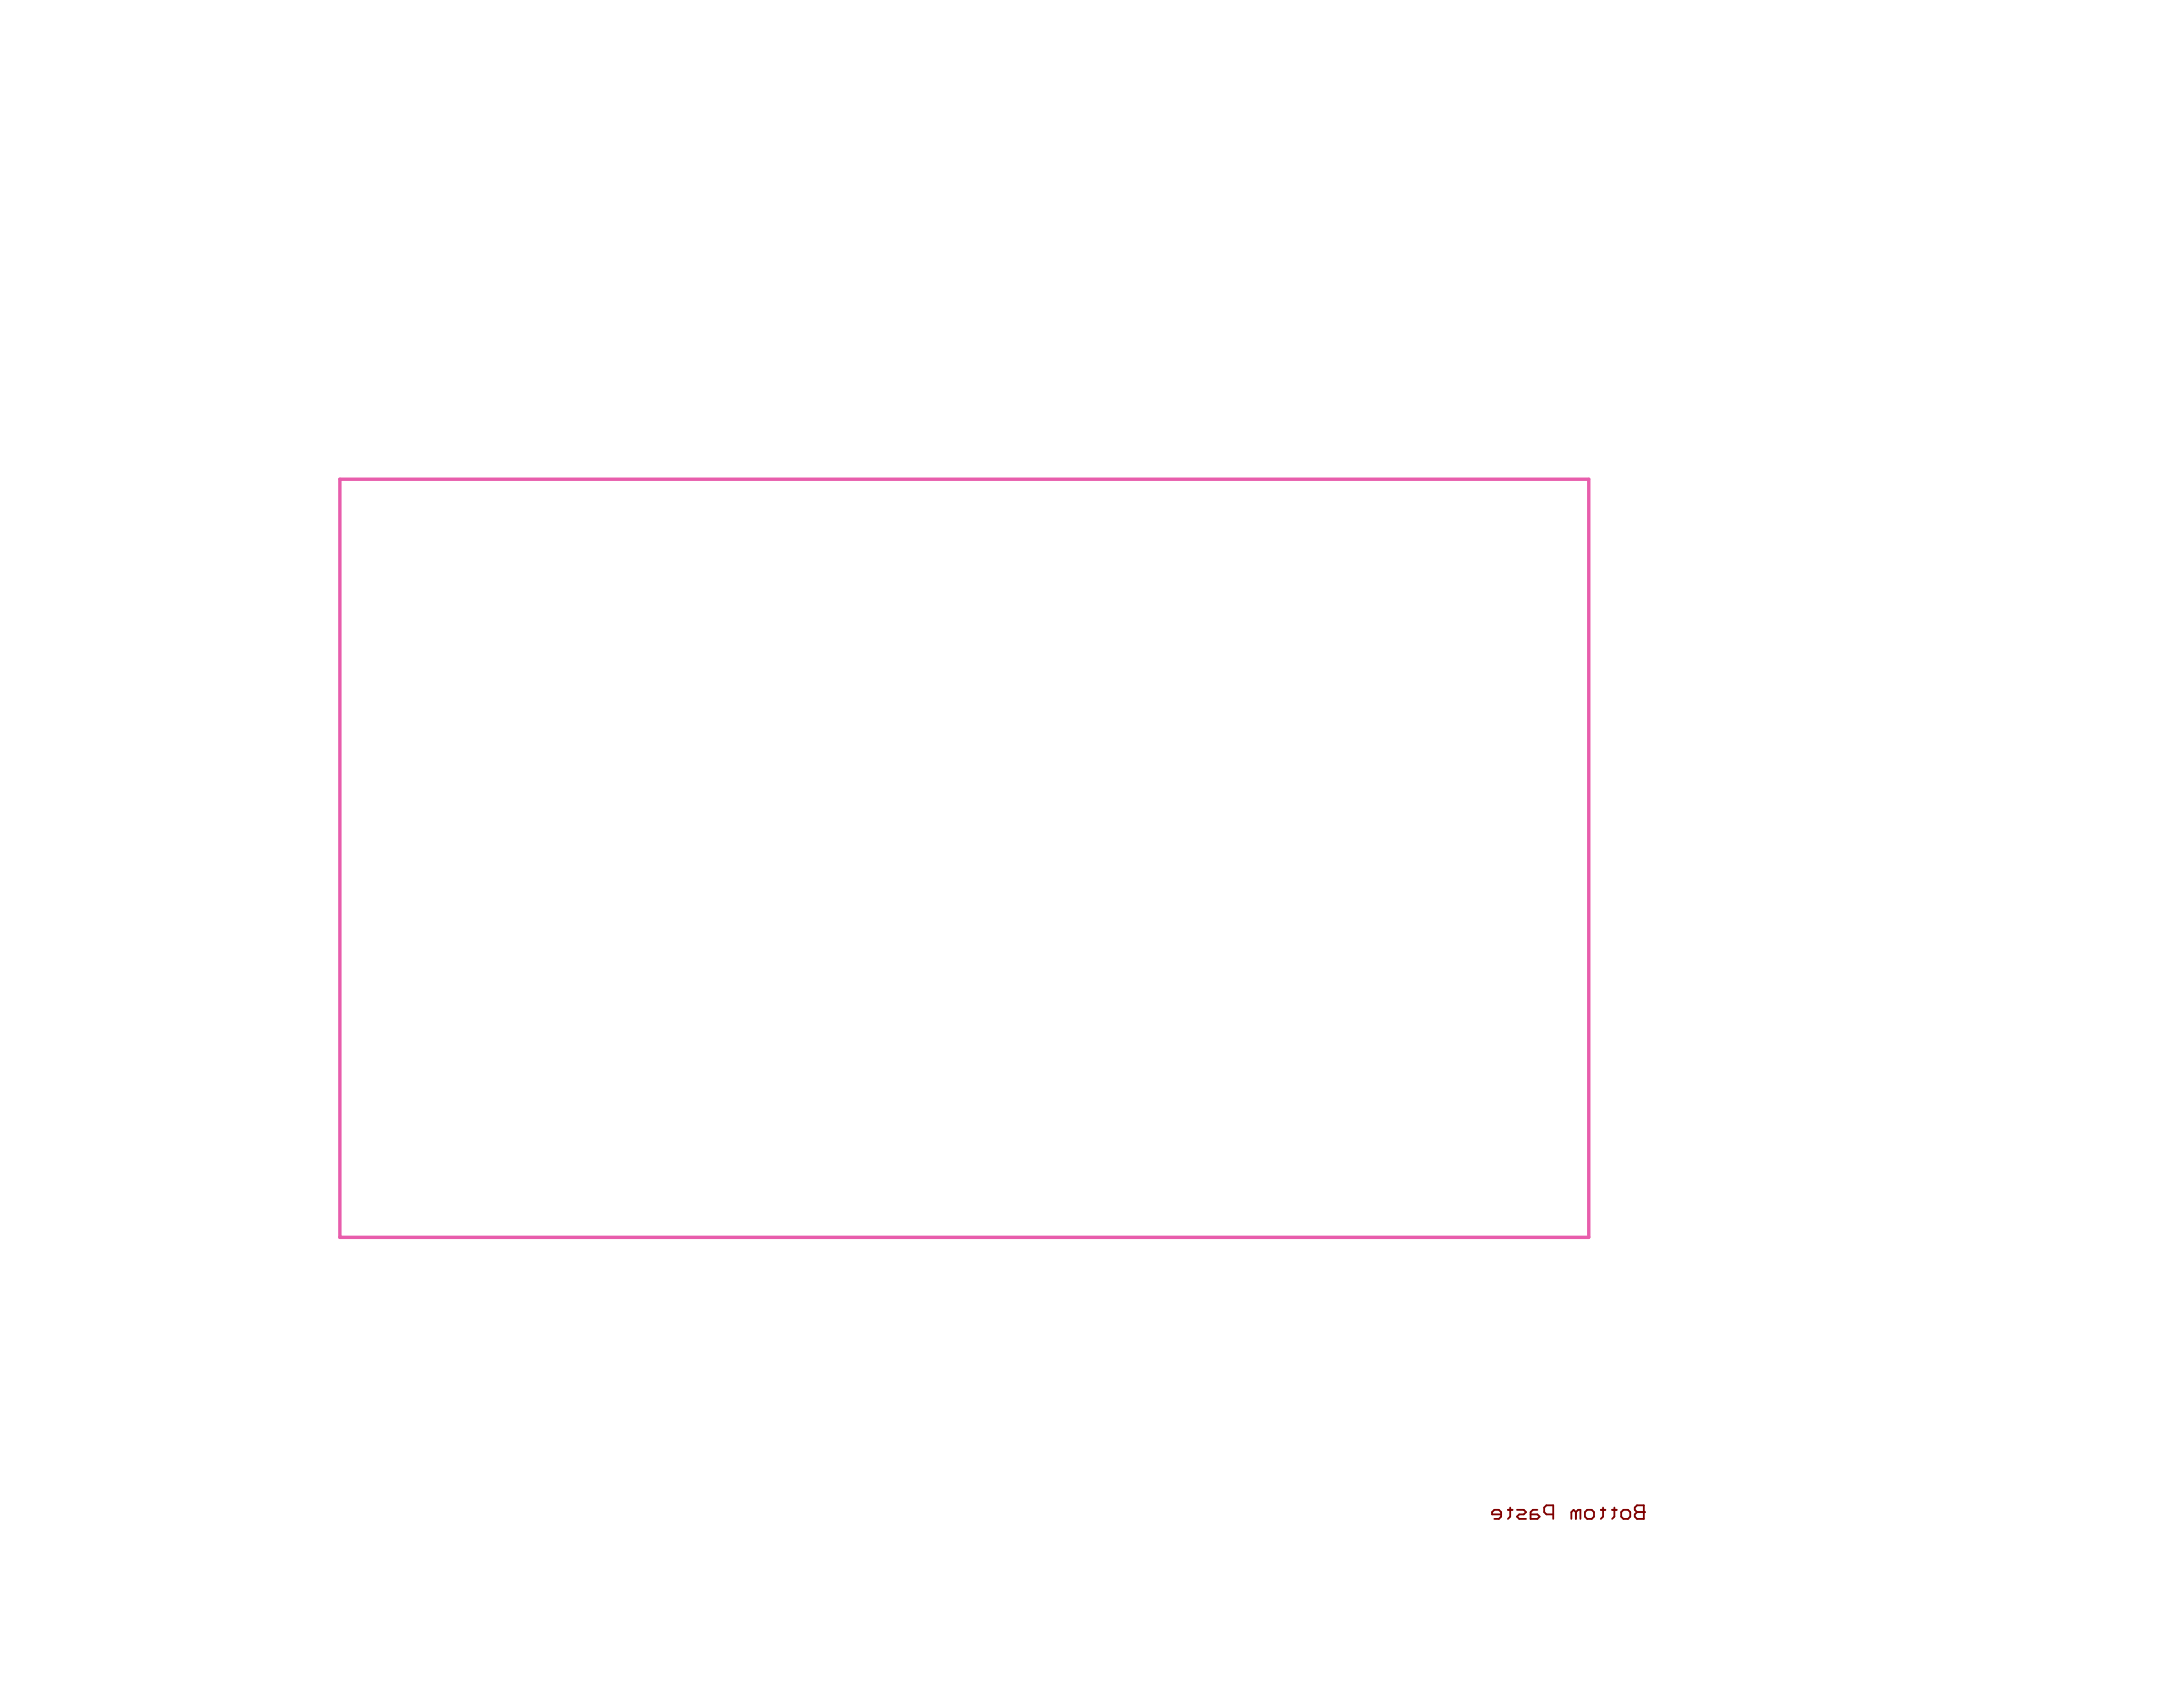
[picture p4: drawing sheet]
<svg xmlns="http://www.w3.org/2000/svg" width="279mm" height="216mm" viewBox="0 0 279 216" stroke-linecap="round" stroke-linejoin="round" font-family="sans-serif">
<path d="M43.5 61.3h159.8v97.1h-159.8z" fill="none" stroke="#e85dac" stroke-width=".44"/>
<g fill="none" stroke="#800000" stroke-width=".23">
<path d="M192.1 193.8h-1.1v-.3l.3-.3h.5l.3 .3v.6l-.3 .3h-.5M193 193.2h.6M193.3 192.9v1.2l-.3 .3M194.2 193.2h.8l.3 .3-.3 .3h-.6l-.2 .3 .2 .3h.9M196.8 193.2h-.6l-.3 .3v.9h.9l.3-.3-.3-.3h-.9M198.8 193.8h-.9l-.3-.3v-.6l.3-.3h.9v1.8M201.7 193.5l.3-.3h.3v1.2M201.7 193.5v.9M201.7 193.5l-.3-.3-.3 .3v.9M202.9 193.5l.2-.3h.6l.3 .3v.6l-.3 .3h-.6l-.2-.3zM204.9 193.2h.6M205.2 192.9v1.2l-.3 .3"/>
<path d="M206.3 193.2h.6M206.6 192.9v1.2l-.3 .3M207.5 193.5l.3-.3h.6l.3 .3v.6l-.3 .3h-.6l-.3-.3zM209.2 192.9l.3-.3h.9v1.8h-.9l-.3-.3v-.3l.3-.3-.3-.3zM209.5 193.5h.9M210.4 193.5h.1"/>
</g>
</svg>
